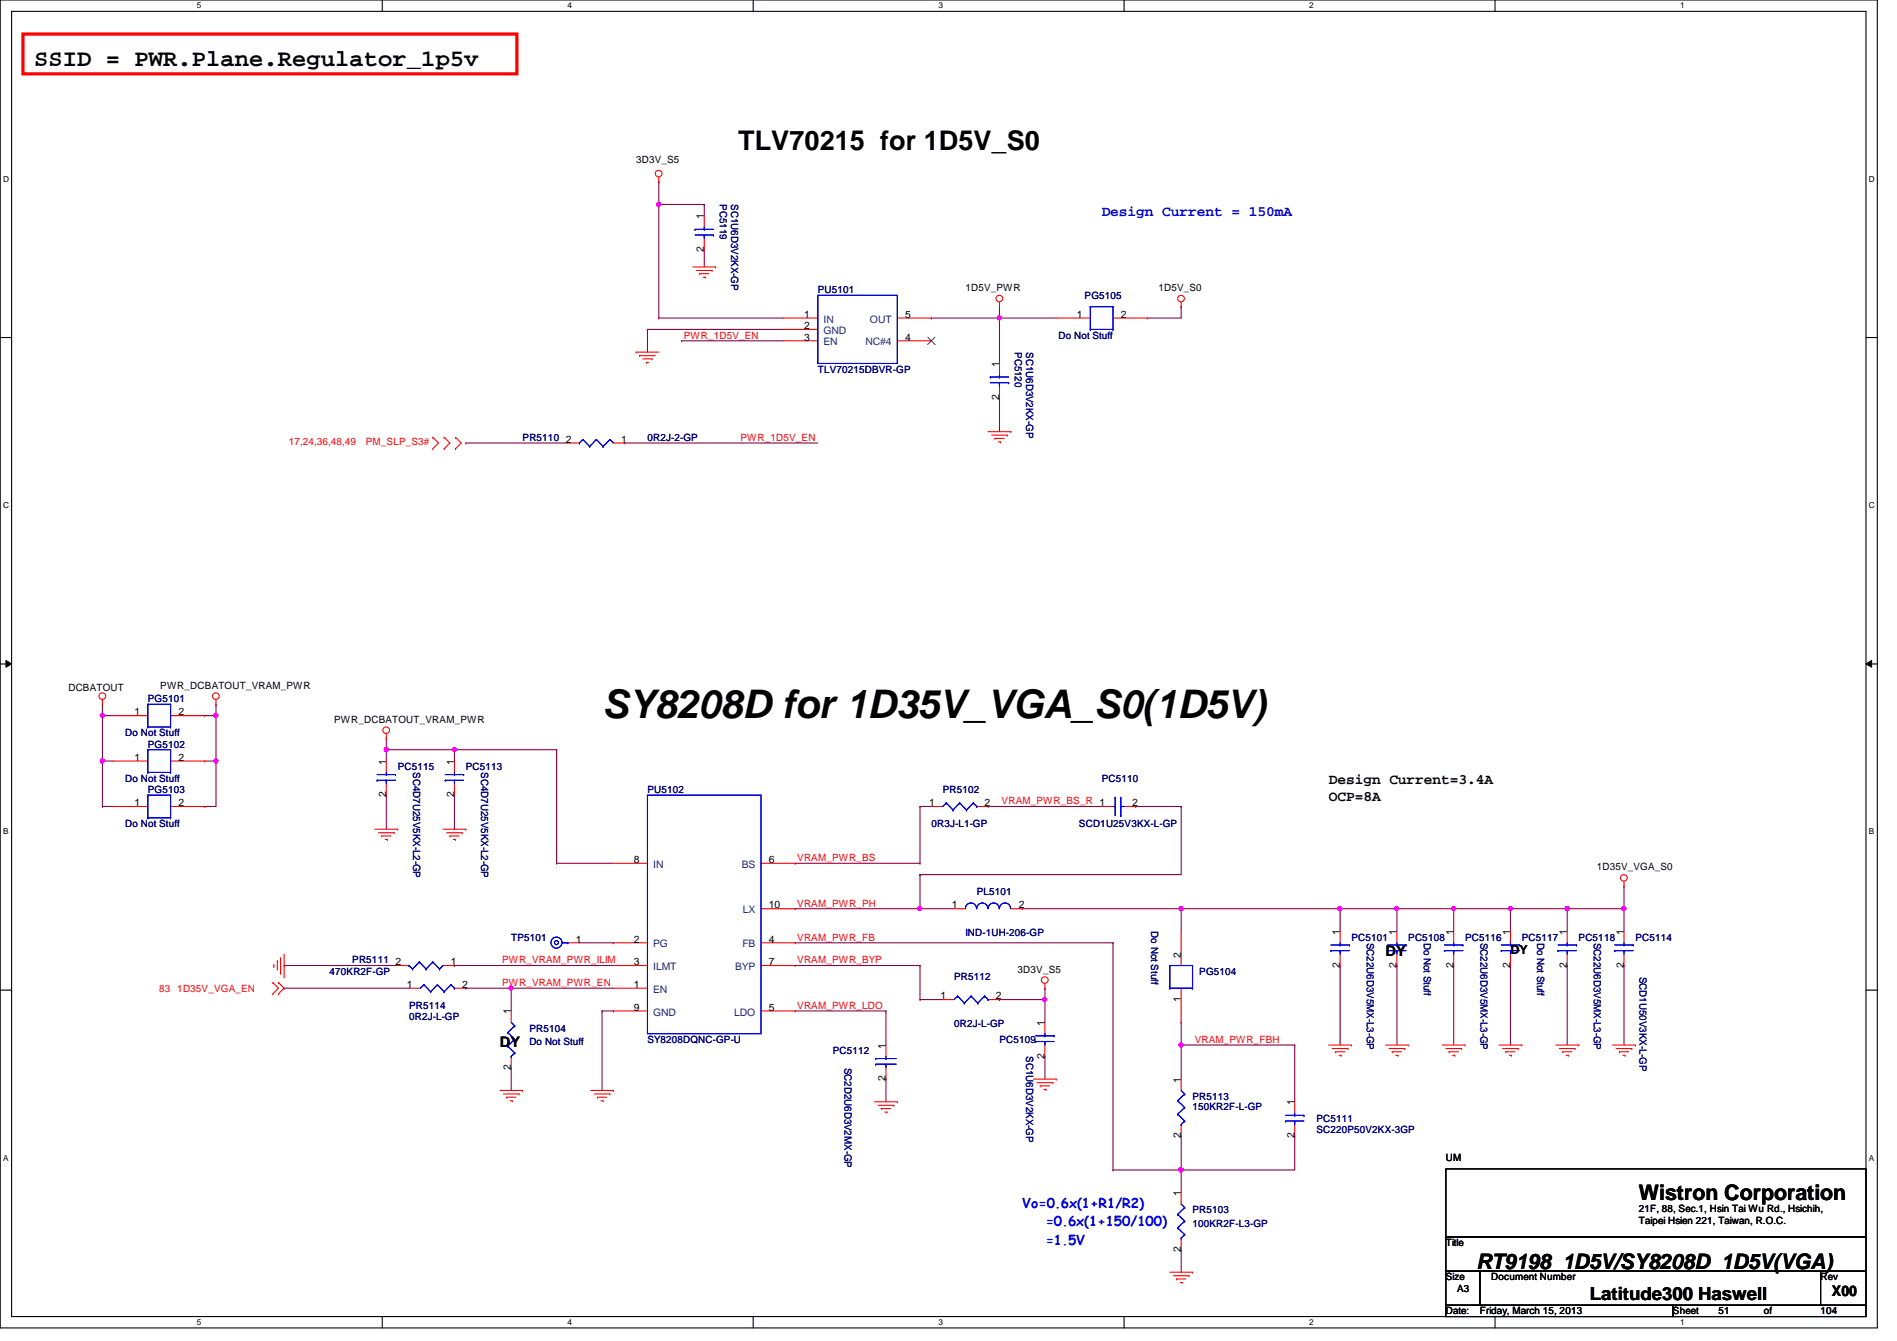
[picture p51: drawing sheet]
<svg xmlns="http://www.w3.org/2000/svg" width="297mm" height="210mm" viewBox="0 0 297 210" stroke-linecap="round" stroke-linejoin="round" font-family="sans-serif">
<defs><g id="words">
<text font-size="6.2" x="94.3" y="112.4">SY8208D for 1D35V_VGA_S0(1D5V)</text>
<text font-size="4.2" x="115.6" y="23.5">TLV70215 for 1D5V_S0</text>
<text font-size="3.7" x="5.4" y="10.3">SSID = PWR.Plane.Regulator_1p5v</text>
<g font-size="3.3">
<text x="256.6" y="187.9">Wistron Corporation</text>
<text x="231.2" y="198.6">RT9198_1D5V/SY8208D_1D5V(VGA)</text>
</g>
<text font-size="2.8" x="249" y="203.5">Latitude300 Haswell</text>
<text font-size="2.3" fill="#00f" x="172.5" y="33.9">Design Current = 150mA</text>
<g font-size="2.3">
<text x="208.1" y="122.8">Design Current=3.4A</text>
<text x="208.1" y="125.3">OCP=8A</text>
<text x="217" y="149.7">DY</text>
<text x="78.3" y="163.9">DY</text>
<text x="286.8" y="202.9">X00</text>
</g>
<g font-size="2.1" fill="#00f">
<text x="160.1" y="189">Vo=0.6x(1+R1/R2)</text>
<text x="163.7" y="191.9">=0.6x(1+150/100)</text>
<text x="163.7" y="194.9">=1.5V</text>
</g>
<text font-size="1.9" x="236.5" y="149.4">DY</text>
<g font-size="1.6">
<text x="99.6" y="25.4">3D3V_S5</text>
<text x="110.2" y="34.3" transform="rotate(-90 110.2 34.3)">1</text>
<text x="110.2" y="39.5" transform="rotate(-90 110.2 39.5)">2</text>
<text x="151.2" y="45.6">1D5V_PWR</text>
<text x="181.4" y="45.6">1D5V_S0</text>
<text x="125.9" y="49.7">1</text>
<text x="125.9" y="51.5">2</text>
<text x="125.9" y="53.3">3</text>
<text x="141.7" y="53.3">4</text>
<text x="141.7" y="49.7">5</text>
<text x="168.6" y="49.7">1</text>
<text x="175.5" y="49.7">2</text>
<text x="156.5" y="57.4" transform="rotate(-90 156.5 57.4)">1</text>
<text x="156.5" y="62.6" transform="rotate(-90 156.5 62.6)">2</text>
<text x="88.6" y="69.3">2</text>
<text x="97.3" y="69.3">1</text>
<text x="25.1" y="107.8">PWR_DCBATOUT_VRAM_PWR</text>
<text x="10.7" y="108.1">DCBATOUT</text>
<text x="21" y="112">1</text>
<text x="27.9" y="112">2</text>
<text x="52.3" y="113.1">PWR_DCBATOUT_VRAM_PWR</text>
<text x="21" y="119.1">1</text>
<text x="27.9" y="119.1">2</text>
<text x="60.4" y="119.7" transform="rotate(-90 60.4 119.7)">1</text>
<text x="71.1" y="119.7" transform="rotate(-90 71.1 119.7)">1</text>
<text x="60.4" y="124.8" transform="rotate(-90 60.4 124.8)">2</text>
<text x="71.1" y="124.8" transform="rotate(-90 71.1 124.8)">2</text>
<text x="21" y="126.2">1</text>
<text x="27.9" y="126.2">2</text>
<text x="145.5" y="126.2">1</text>
<text x="154.2" y="126.2">2</text>
<text x="177.3" y="126.2">2</text>
<text x="99.3" y="135.1">8</text>
<text x="120.4" y="135.1">6</text>
<text x="250" y="136.2">1D35V_VGA_S0</text>
<text x="120.4" y="142.2">10</text>
<text x="149.1" y="142.2">1</text>
<text x="159.5" y="142.2">2</text>
<text x="90.2" y="147.5">1</text>
<text x="99.3" y="147.5">2</text>
<text x="120.4" y="147.5">4</text>
<text x="184.9" y="149.9" transform="rotate(-90 184.9 149.9)">2</text>
<text x="209.8" y="146.3" transform="rotate(-90 209.8 146.3)">1</text>
<text x="218.7" y="146.3" transform="rotate(-90 218.7 146.3)">1</text>
<text x="227.6" y="146.3" transform="rotate(-90 227.6 146.3)">1</text>
<text x="236.5" y="146.3" transform="rotate(-90 236.5 146.3)">1</text>
<text x="245.4" y="146.3" transform="rotate(-90 245.4 146.3)">1</text>
<text x="254.3" y="146.3" transform="rotate(-90 254.3 146.3)">1</text>
<text x="61.9" y="151.1">2</text>
<text x="63.7" y="154.6">1</text>
<text x="70.6" y="151.1">1</text>
<text x="72.4" y="154.6">2</text>
<text x="99.3" y="154.6">1</text>
<text x="99.3" y="151.1">3</text>
<text x="120.4" y="151.1">7</text>
<text x="159.3" y="152.2">3D3V_S5</text>
<text x="209.8" y="151.5" transform="rotate(-90 209.8 151.5)">2</text>
<text x="218.7" y="151.5" transform="rotate(-90 218.7 151.5)">2</text>
<text x="227.6" y="151.5" transform="rotate(-90 227.6 151.5)">2</text>
<text x="236.5" y="151.5" transform="rotate(-90 236.5 151.5)">2</text>
<text x="245.4" y="151.5" transform="rotate(-90 245.4 151.5)">2</text>
<text x="254.3" y="151.5" transform="rotate(-90 254.3 151.5)">2</text>
<text x="80" y="158.8" transform="rotate(-90 80 158.8)">1</text>
<text x="99.3" y="158.2">9</text>
<text x="120.4" y="158.2">5</text>
<text x="147.3" y="156.4">1</text>
<text x="156" y="156.4">2</text>
<text x="163.6" y="160.6" transform="rotate(-90 163.6 160.6)">1</text>
<text x="184.9" y="156.8" transform="rotate(-90 184.9 156.8)">1</text>
<text x="80" y="167.5" transform="rotate(-90 80 167.5)">2</text>
<text x="138.7" y="164.1" transform="rotate(-90 138.7 164.1)">1</text>
<text x="163.6" y="165.7" transform="rotate(-90 163.6 165.7)">2</text>
<text x="138.7" y="169.2" transform="rotate(-90 138.7 169.2)">2</text>
<text x="184.9" y="169.5" transform="rotate(-90 184.9 169.5)">1</text>
<text x="202.7" y="173" transform="rotate(-90 202.7 173)">1</text>
<text x="184.9" y="178.1" transform="rotate(-90 184.9 178.1)">2</text>
<text x="202.7" y="178.1" transform="rotate(-90 202.7 178.1)">2</text>
<text x="226.4" y="181.7">UM</text>
<text x="184.9" y="187.2" transform="rotate(-90 184.9 187.2)">1</text>
<text x="256.6" y="189.7">21F, 88, Sec.1, Hsin Tai Wu Rd., Hsichih,</text>
<text x="256.6" y="191.6">Taipei Hsien 221, Taiwan, R.O.C.</text>
<text x="184.9" y="195.9" transform="rotate(-90 184.9 195.9)">2</text>
<text x="226.4" y="195.1">Title</text>
<text x="226.4" y="200.4">Size</text>
<text x="228.2" y="202.2">A3</text>
<text x="233.5" y="200.4">Document Number</text>
<text x="285.1" y="200.4">Rev</text>
<text x="226.4" y="205.7">Date:</text>
<text x="231.7" y="205.7">Friday, March 15, 2013</text>
<text x="262" y="205.7">Sheet</text>
<text x="269.1" y="205.7">51</text>
<text x="276.2" y="205.7">of</text>
<text x="285.1" y="205.7">104</text>
</g>
<g font-size="1.6" fill="#000080">
<text x="112.7" y="32" transform="rotate(90 112.7 32)">PC5119</text>
<text x="114.5" y="32" transform="rotate(90 114.5 32)">SC1U6D3V2KX-GP</text>
<text x="128.1" y="45.9">PU5101</text>
<text x="169.8" y="46.8">PG5105</text>
<text x="165.7" y="53">Do Not Stuff</text>
<text x="128.1" y="58.3">TLV70215DBVR-GP</text>
<text x="158.9" y="55.1" transform="rotate(90 158.9 55.1)">PC5120</text>
<text x="160.7" y="55.1" transform="rotate(90 160.7 55.1)">SC1U6D3V2KX-GP</text>
<text x="81.8" y="69">PR5110</text>
<text x="101.4" y="69">0R2J-2-GP</text>
<text x="23.2" y="109.9">PG5101</text>
<text x="19.6" y="115.2">Do Not Stuff</text>
<text x="23.2" y="117">PG5102</text>
<text x="19.6" y="122.3">Do Not Stuff</text>
<text x="23.2" y="124.1">PG5103</text>
<text x="62.3" y="120.6">PC5115</text>
<text x="64.7" y="120.9" transform="rotate(90 64.7 120.9)">SC4D7U25V5KX-L2-GP</text>
<text x="72.9" y="120.6">PC5113</text>
<text x="75.4" y="120.9" transform="rotate(90 75.4 120.9)">SC4D7U25V5KX-L2-GP</text>
<text x="101.4" y="124.1">PU5102</text>
<text x="147.6" y="124.1">PR5102</text>
<text x="172.5" y="122.3">PC5110</text>
<text x="19.6" y="129.5">Do Not Stuff</text>
<text x="145.8" y="129.5">0R3J-L1-GP</text>
<text x="168.9" y="129.5">SCD1U25V3KX-L-GP</text>
<text x="152.9" y="140.1">PL5101</text>
<text x="80" y="147.2">TP5101</text>
<text x="151.2" y="146.5">IND-1UH-206-GP</text>
<text x="180.3" y="145.8" transform="rotate(90 180.3 145.8)">Do Not Stuff</text>
<text x="211.6" y="147.2">PC5101</text>
<text x="214" y="147.6" transform="rotate(90 214 147.6)">SC22U6D3V5MX-L3-GP</text>
<text x="220.5" y="147.2">PC5108</text>
<text x="222.9" y="147.6" transform="rotate(90 222.9 147.6)">Do Not Stuff</text>
<text x="229.4" y="147.2">PC5116</text>
<text x="231.8" y="147.6" transform="rotate(90 231.8 147.6)">SC22U6D3V5MX-L3-GP</text>
<text x="238.3" y="147.2">PC5117</text>
<text x="240.7" y="147.6" transform="rotate(90 240.7 147.6)">Do Not Stuff</text>
<text x="247.2" y="147.2">PC5118</text>
<text x="249.6" y="147.6" transform="rotate(90 249.6 147.6)">SC22U6D3V5MX-L3-GP</text>
<text x="256.1" y="147.2">PC5114</text>
<text x="51.6" y="152.6">470KR2F-GP</text>
<text x="55.2" y="150.8">PR5111</text>
<text x="149.4" y="153.5">PR5112</text>
<text x="187.8" y="152.6">PG5104</text>
<text x="256.7" y="152.9" transform="rotate(90 256.7 152.9)">SCD1U50V3KX-L-GP</text>
<text x="64" y="157.9">PR5114</text>
<text x="64" y="159.7">0R2J-L-GP</text>
<text x="82.9" y="161.5">PR5104</text>
<text x="149.4" y="160.7">0R2J-L-GP</text>
<text x="82.9" y="163.6">Do Not Stuff</text>
<text x="101.4" y="163.2">SY8208DQNC-GP-U</text>
<text x="130.4" y="165">PC5112</text>
<text x="132.2" y="167.1" transform="rotate(90 132.2 167.1)">SC2D2U6D3V2MX-GP</text>
<text x="156.5" y="163.2">PC5109</text>
<text x="160.7" y="165.4" transform="rotate(90 160.7 165.4)">SC1U6D3V2KX-GP</text>
<text x="186.7" y="172.1">PR5113</text>
<text x="186.7" y="173.7">150KR2F-L-GP</text>
<text x="206.1" y="175.7">PC5111</text>
<text x="206.1" y="177.3">SC220P50V2KX-3GP</text>
<text x="186.7" y="189.9">PR5103</text>
<text x="186.7" y="192">100KR2F-L3-GP</text>
</g>
<g font-size="1.6" fill="#f00">
<text x="107.1" y="53">PWR_1D5V_EN</text>
<text x="45.2" y="69.7">17,24,36,48,49</text>
<text x="57.3" y="69.7">PM_SLP_S3#</text>
<text x="115.9" y="69">PWR_1D5V_EN</text>
<text x="156.8" y="125.9">VRAM_PWR_BS_R 1</text>
<text x="124.8" y="134.8">VRAM_PWR_BS</text>
<text x="124.8" y="141.9">VRAM_PWR_PH</text>
<text x="124.8" y="147.2">VRAM_PWR_FB</text>
<text x="24.9" y="155.2">83</text>
<text x="27.8" y="155.2">1D35V_VGA_EN</text>
<text x="78.6" y="150.8">PWR_VRAM_PWR_ILIM</text>
<text x="78.6" y="154.3">PWR_VRAM_PWR_EN</text>
<text x="124.8" y="150.8">VRAM_PWR_BYP</text>
<text x="124.8" y="157.9">VRAM_PWR_LDO</text>
<text x="187.1" y="163.2">VRAM_PWR_FBH</text>
</g>
<g font-size="1.6" fill="#004080">
<text x="128.9" y="50.5">IN</text>
<text x="128.9" y="52.3">GND</text>
<text x="136.2" y="50.5">OUT</text>
<text x="128.9" y="54.1">EN</text>
<text x="135.5" y="54.1">NC#4</text>
<text x="102.3" y="135.8">IN</text>
<text x="116.2" y="135.8">BS</text>
<text x="116.3" y="143">LX</text>
<text x="102.3" y="148.3">PG</text>
<text x="116.2" y="148.3">FB</text>
<text x="102.3" y="155.4">EN</text>
<text x="102.3" y="151.8">ILMT</text>
<text x="115.1" y="151.8">BYP</text>
<text x="102.3" y="159">GND</text>
<text x="115" y="159">LDO</text>
</g>
<g font-size="1.3">
<text x="30.8" y="1.3">5</text>
<text x="88.9" y="1.3">4</text>
<text x="146.9" y="1.3">3</text>
<text x="205" y="1.3">2</text>
<text x="263.1" y="1.3">1</text>
<text x=".5" y="28.4">D</text>
<text x="292.6" y="28.4">D</text>
<text x=".5" y="79.5">C</text>
<text x="292.6" y="79.5">C</text>
<text x=".5" y="130.6">B</text>
<text x="292.6" y="130.6">B</text>
<text x=".5" y="181.7">A</text>
<text x="292.6" y="181.7">A</text>
<text x="30.8" y="207.4">5</text>
<text x="88.9" y="207.4">4</text>
<text x="146.9" y="207.4">3</text>
<text x="205" y="207.4">2</text>
<text x="263.1" y="207.4">1</text>
</g>
</g></defs>
<path d="M0 0h294v207.9h-294zM1.8 1.8h290.4v204.3h-290.4z" fill="none" stroke="#000" stroke-width=".17"/>
<g fill="#fff">
<path d="M30.8 .2h.7v1.4h-.7z"/>
<path d="M30.8 206.2h.7v1.4h-.7z"/>
</g>
<path d="M59.9 0v1.8M59.9 206.1v1.8" fill="none" stroke="#000" stroke-width=".17"/>
<g fill="#fff">
<path d="M88.9 .2h.6v1.4h-.6z"/>
<path d="M88.9 206.2h.6v1.4h-.6z"/>
</g>
<path d="M117.9 0v1.8M117.9 206.1v1.8" fill="none" stroke="#000" stroke-width=".17"/>
<g fill="#fff">
<path d="M146.9 .2h.7v1.4h-.7z"/>
<path d="M146.9 206.2h.7v1.4h-.7z"/>
</g>
<path d="M176 0v1.8M176 206.1v1.8" fill="none" stroke="#000" stroke-width=".17"/>
<g fill="#fff">
<path d="M205 .2h.7v1.4h-.7z"/>
<path d="M205 206.2h.7v1.4h-.7z"/>
</g>
<path d="M234.1 0v1.8M234.1 206.1v1.8" fill="none" stroke="#000" stroke-width=".17"/>
<g fill="#fff">
<path d="M263.1 .2h.7v1.4h-.7z"/>
<path d="M263.1 206.2h.7v1.4h-.7z"/>
<path d="M.5 27.3h.9v1.4h-.9z"/>
<path d="M292.6 27.3h.9v1.4h-.9z"/>
<path d="M.5 78.4h.9v1.4h-.9z"/>
<path d="M292.6 78.4h.9v1.4h-.9z"/>
</g>
<path d="M0 52.8h1.8M292.2 52.8h1.8" fill="none" stroke="#000" stroke-width=".17"/>
<g fill="#fff">
<path d="M.5 129.5h.8v1.4h-.8z"/>
<path d="M292.6 129.5h.9v1.4h-.9z"/>
</g>
<path d="M0 103.9h1.8M292.2 103.9h1.8" fill="none" stroke="#000" stroke-width=".17"/>
<path d="M.9 103.4l.9 .5-.9 .5zM292.2 103.9l.9-.5v1z" fill="#000"/>
<path d="M.9 103.4l.9 .5-.9 .5zM292.2 103.9l.9-.5v1z" fill="none" stroke="#000" stroke-width=".16"/>
<g fill="#fff">
<path d="M.5 180.5h.8v1.4h-.8z"/>
<path d="M292.6 180.5h.9v1.4h-.9z"/>
</g>
<path d="M0 155h1.8M292.2 155h1.8" fill="none" stroke="#000" stroke-width=".17"/>
<path d="M144.1 135.1h.1M144.1 126.2h.1M144.1 126.2v8.9M144.1 126.2h1.7M185 126.2h.1M185 126.2v10.7M185 142.2h.1M185 142.2h24.8M209.8 151.1h.1M209.8 142.2h.1M209.8 142.2v3.6M209.8 151.1v12.5" fill="none" stroke="#800040" stroke-width=".17"/>
<circle cx="184.9" cy="142.2" r=".32" fill="#f0f"/>
<circle cx="184.9" cy="142.2" r=".32" fill="none" stroke="#f0f" stroke-width=".17"/>
<path d="M177.8 126.2h.1M177.8 126.2h7.2M44.5 154.7h.1M44.5 154.7h19.5M209.8 142.2h.1M209.8 142.2h8.9M218.7 151.1h.1M218.7 151.1v12.5M227.6 151.1h.1M227.6 151.1v12.5" fill="none" stroke="#800040" stroke-width=".17"/>
<circle cx="209.8" cy="142.2" r=".32" fill="#f0f"/>
<circle cx="209.8" cy="142.2" r=".32" fill="none" stroke="#f0f" stroke-width=".17"/>
<path d="M218.7 142.2h.1M218.7 142.2v3.6M218.7 142.2h8.9M227.6 142.2h.1M227.6 142.2v3.6M236.5 151.1h.1M236.5 151.1v12.5M245.4 151.1h.1M245.4 151.1v12.5" fill="none" stroke="#800040" stroke-width=".17"/>
<circle cx="218.7" cy="142.2" r=".32" fill="#f0f"/>
<circle cx="218.7" cy="142.2" r=".32" fill="none" stroke="#f0f" stroke-width=".17"/>
<path d="M80 154.7h.1M80 154.7h16.1" fill="none" stroke="#800040" stroke-width=".17"/>
<circle cx="80" cy="154.7" r=".32" fill="#f0f"/>
<circle cx="80" cy="154.7" r=".32" fill="none" stroke="#f0f" stroke-width=".17"/>
<path d="M80 154.7h.1M80 154.7v3.5M163.6 154.7h.1M163.6 154.7v1.8M185 183.1h.1M185 183.1h17.7" fill="none" stroke="#800040" stroke-width=".17"/>
<circle cx="184.9" cy="183.1" r=".32" fill="#f0f"/>
<circle cx="184.9" cy="183.1" r=".32" fill="none" stroke="#f0f" stroke-width=".17"/>
<path d="M227.6 142.2h.1M227.6 142.2h8.9M236.5 142.2h.1M236.5 142.2v3.6M202.7 177.8h.1M202.7 177.8v5.3" fill="none" stroke="#800040" stroke-width=".17"/>
<circle cx="227.6" cy="142.2" r=".32" fill="#f0f"/>
<circle cx="227.6" cy="142.2" r=".32" fill="none" stroke="#f0f" stroke-width=".17"/>
<path d="M185 163.6h.1M185 163.6h17.7M202.7 163.6h.1M202.7 163.6v8.9" fill="none" stroke="#800040" stroke-width=".17"/>
<circle cx="184.9" cy="163.5" r=".32" fill="#f0f"/>
<circle cx="184.9" cy="163.5" r=".32" fill="none" stroke="#f0f" stroke-width=".17"/>
<path d="M236.5 142.2h.1M236.5 142.2h8.9M245.4 142.2h.1M245.4 142.2v3.6M80 167.1h.1M80 167.1v3.6M138.7 168.9h.1M138.7 168.9v3.6M185 160h.1M185 160v3.6" fill="none" stroke="#800040" stroke-width=".17"/>
<circle cx="236.5" cy="142.2" r=".32" fill="#f0f"/>
<circle cx="236.5" cy="142.2" r=".32" fill="none" stroke="#f0f" stroke-width=".17"/>
<path d="M163.6 156.5h.1M163.6 156.5v3.5M163.6 165.4h.1M163.6 165.4v3.5" fill="none" stroke="#800040" stroke-width=".17"/>
<circle cx="163.6" cy="156.4" r=".32" fill="#f0f"/>
<circle cx="163.6" cy="156.4" r=".32" fill="none" stroke="#f0f" stroke-width=".17"/>
<path d="M60.5 117.3h.1M60.5 117.3h10.7M71.2 124.5h.1M71.2 124.5v5.3" fill="none" stroke="#800040" stroke-width=".17"/>
<circle cx="60.5" cy="117.3" r=".32" fill="#f0f"/>
<circle cx="60.5" cy="117.3" r=".32" fill="none" stroke="#f0f" stroke-width=".17"/>
<path d="M60.5 117.3h.1M60.5 117.3v1.8M71.2 117.3h.1M71.2 117.3v1.8M71.2 117.3h16" fill="none" stroke="#800040" stroke-width=".17"/>
<circle cx="71.1" cy="117.3" r=".32" fill="#f0f"/>
<circle cx="71.1" cy="117.3" r=".32" fill="none" stroke="#f0f" stroke-width=".17"/>
<path d="M124.5 135.1h.1M124.5 135.1h19.6M154.7 126.2h.1M154.7 126.2h17.8M254.3 151.1h.1M254.3 142.2h.1M254.3 142.2v3.6M254.3 151.1v12.5" fill="none" stroke="#800040" stroke-width=".17"/>
<circle cx="254.3" cy="142.2" r=".32" fill="#f0f"/>
<circle cx="254.3" cy="142.2" r=".32" fill="none" stroke="#f0f" stroke-width=".17"/>
<path d="M245.4 142.2h.1M245.4 142.2h8.9" fill="none" stroke="#800040" stroke-width=".17"/>
<circle cx="245.4" cy="142.2" r=".32" fill="#f0f"/>
<circle cx="245.4" cy="142.2" r=".32" fill="none" stroke="#f0f" stroke-width=".17"/>
<g fill="none" stroke="#800040" stroke-width=".17">
<path d="M144.1 136.9h.1M144.1 136.9h40.9M254.3 138.7h.1M254.3 138.7v3.5M44.5 151.1h.1M44.5 151.1h17.8M71.2 151.1h.1M71.2 151.1h24.9M124.5 158.2h.1M124.5 158.2h14.2M138.7 158.2h.1M138.7 158.2v5.4"/>
<path d="M144.1 142.2h.1M144.1 142.2h5.3M156.5 156.5h.1M156.5 156.5h7.1"/>
</g>
<circle cx="144" cy="142.2" r=".32" fill="#f0f"/>
<circle cx="144" cy="142.2" r=".32" fill="none" stroke="#f0f" stroke-width=".17"/>
<path d="M185 163.6h.1M185 163.6v5.3M185 195.6h.1M185 183.1h.1M185 183.1v3.6M185 195.6v3.5" fill="none" stroke="#800040" stroke-width=".17"/>
<circle cx="184.9" cy="183.1" r=".32" fill="#f0f"/>
<circle cx="184.9" cy="183.1" r=".32" fill="none" stroke="#f0f" stroke-width=".17"/>
<path d="M16 112h.1M16 112v7.1M32 119.1h.1M32 119.1h1.8" fill="none" stroke="#800040" stroke-width=".17"/>
<circle cx="16" cy="112" r=".32" fill="#f0f"/>
<circle cx="16" cy="112" r=".32" fill="none" stroke="#f0f" stroke-width=".17"/>
<path d="M16 112h.1M16 112h1.8M33.8 112h.1M33.8 112v7.1" fill="none" stroke="#800040" stroke-width=".17"/>
<circle cx="33.8" cy="112" r=".32" fill="#f0f"/>
<circle cx="33.8" cy="112" r=".32" fill="none" stroke="#f0f" stroke-width=".17"/>
<g fill="none" stroke="#800040" stroke-width=".17">
<path d="M16 119.1h.1M16 110.2h.1M16 119.1h1.8M16 110.2v1.8M32 112h.1M33.8 110.2h.1M33.8 119.1h.1M33.8 110.2v1.8h-1.8M33.8 119.1v7.1h-1.8M60.5 115.6h.1M60.5 115.6v1.7M32 126.2h.1"/>
<path d="M60.5 124.5h.1M60.5 124.5v5.3M94.3 158.2h.1M94.3 158.2v12.5M124.5 147.6h.1M124.5 151.1h.1M124.5 147.6h49.8M124.5 151.1h19.6M144.1 151.1h.1M144.1 156.5h.1M144.1 151.1v5.4M144.1 156.5h3.5"/>
<path d="M160.1 142.2h.1M160.1 142.2h24.9M174.3 147.6h.1M174.3 147.6v35.5M185 142.2h.1M185 142.2v3.6M185 177.8h.1M185 177.8v5.3"/>
</g>
<circle cx="33.8" cy="119.1" r=".32" fill="#f0f"/>
<circle cx="33.8" cy="119.1" r=".32" fill="none" stroke="#f0f" stroke-width=".17"/>
<g fill="none" stroke="#800040" stroke-width=".17">
<path d="M16 119.1h.1M16 119.1v7.1M87.2 117.3h.1M87.2 117.3v17.8M16 126.2h.1M16 126.2h1.8M87.2 135.1h.1M87.2 135.1h8.9M144.1 136.9h.1M144.1 136.9v5.3h-19.6M72.9 154.7h.1M72.9 154.7h7.1"/>
<path d="M94.3 158.2h1.8M96.1 158.2h.1M124.5 142.2h.1M174.3 183.1h.1M174.3 183.1h10.7"/>
</g>
<circle cx="16" cy="119.1" r=".32" fill="#f0f"/>
<circle cx="16" cy="119.1" r=".32" fill="none" stroke="#f0f" stroke-width=".17"/>
<path d="M103.2 28.4h.1M103.2 32h.1M103.2 28.4v21.4M103.2 32h7.1M110.3 39.1h.1M110.3 39.1v2.7" fill="none" stroke="#800040" stroke-width=".17"/>
<circle cx="103.1" cy="32" r=".32" fill="#f0f"/>
<circle cx="103.1" cy="32" r=".32" fill="none" stroke="#f0f" stroke-width=".17"/>
<path d="M103.2 49.8h.1M103.2 49.8h19.5M145.8 49.8h.1M145.8 49.8h19.6M156.5 48h.1M156.5 49.8h.1M156.5 48v8.9M72.9 69.3h.1M72.9 69.3h16M97.8 69.3h.1M97.8 69.3h30.3" fill="none" stroke="#800040" stroke-width=".17"/>
<circle cx="156.5" cy="49.8" r=".32" fill="#f0f"/>
<circle cx="156.5" cy="49.8" r=".32" fill="none" stroke="#f0f" stroke-width=".17"/>
<g fill="none" stroke="#800040" stroke-width=".17">
<path d="M110.3 32h.1M110.3 32v1.8M101.4 51.6h.1M101.4 51.6h21.3M101.4 51.6v3.5M106.7 53.3h.1M106.7 53.3h16M179.6 49.8h.1M185 48h.1M185 48v1.8h-5.4M156.5 62.2h.1M156.5 62.2v5.4"/>
<path d="M90.7 147.6h5.4M96.1 147.6h.1"/>
</g>
<g fill="none" stroke="#f00" stroke-width=".17">
<path d="M103.2 28.4h.1M103.2 27.7v.7M110.3 33.8v1.8M110.3 37.3v1.8M99.6 55.1h.1M99.6 55.1h3.6M100.2 55.7h.1M100.2 55.7h2.4M100.7 56.2h1.4M101.2 56.7h.1M101.2 56.7h.4M102.1 56.2h.1"/>
<path d="M108.5 41.8h3.6M109 42.3h2.5M109.6 42.8h.1M109.6 42.8h1.4M110.1 43.4h.3M110.4 43.4h.1M111.5 42.3h.1M112.1 41.8h.1M122.7 49.8h5.4M122.7 51.6h5.4M122.7 53.3h5.4M140.5 49.8h5.3"/>
<path d="M140.5 53.3h5.3M156.5 48h.1M156.5 47.3v.7M156.5 56.9v1.8M165.4 49.8h5.3M174.3 49.8h5.3M185 48h.1M185 47.3v.7M67.8 70.2h.1M67.8 68.5h.1M67.8 68.5l.9 .8-.9 .9M69.6 68.5h.1"/>
<path d="M69.6 70.2h.1M69.6 68.5l.8 .8-.8 .9M71.3 70.2h.1M71.3 68.5h.1M71.3 68.5l.9 .8-.9 .9M88.9 69.3h1.8M96.1 69.3h1.7M154.7 67.6h3.6M155.3 68.1h2.4M155.8 68.6h.1M155.8 68.6h1.4M156.3 69.2h.4"/>
<path d="M156.5 60.5v1.7M156.7 69.2h.1M157.7 68.1h.1M158.3 67.6h.1M16 110.2h.1M16 109.5v.7M17.8 112h5.4M17.8 119.1h5.4M26.7 112h5.3M26.7 119.1h5.3M33.8 110.2h.1M33.8 109.5v.7"/>
<path d="M60.5 115.6h.1M60.5 114.9v.7M60.5 119.1v1.8M71.2 119.1v1.8M17.8 126.2h5.4M26.7 126.2h5.3M58.7 129.8h3.6M59.3 130.3h2.4M59.8 130.9h.1M59.8 130.9h1.4M60.3 131.4h.4M60.5 122.7v1.8"/>
<path d="M60.7 131.4h.1M61.7 130.3h.1M62.3 129.8h.1M69.4 129.8h3.5M69.9 130.3h2.5M70.4 130.9h.1M70.4 130.9h1.5M71 131.4h.3M71.2 122.7v1.8M71.3 131.4h.1M72.4 130.3h.1M72.9 129.8h.1"/>
<path d="M96.1 135.1h5.3M119.2 135.1h5.3M145.8 126.2h1.8M152.9 126.2h1.8M172.5 126.2h1.8M176.1 126.2h1.7M254.3 138.7h.1M254.3 138v.7M42.7 155.6h.1M42.7 153.8h.1M42.7 153.8l.9 .9-.9 .9M42.9 151.3h.1"/>
<path d="M42.9 151v.3M43.4 150.4h.1M43.4 150.4v1.4M43.6 153.8h.1M43.6 155.6h.1M43.6 153.8l.9 .9-.9 .9M43.9 152.4h.1M43.9 149.9v2.5M44.5 152.9h.1M44.5 149.4v3.5M62.3 151.1h1.7M64 154.7h1.8"/>
<path d="M69.4 151.1h1.8M71.2 154.7h1.7M80 158.2v1.8M88.9 147.6h1.8M96.1 151.1h5.3M96.1 154.7h5.3M96.1 147.6h5.3M96.1 158.2h5.3M119.2 151.1h5.3M119.2 147.6h5.3M119.2 142.2h5.3M119.2 158.2h5.3"/>
<path d="M147.6 156.5h1.8M149.4 142.2h1.8M154.7 156.5h1.8M158.3 142.2h1.8M163.6 154.7h.1M163.6 154v.7M185 145.8v5.3M185 154.7v5.3M209.8 145.8v1.8M209.8 149.4v1.7M218.7 145.8v1.8M218.7 149.4v1.7"/>
<path d="M227.6 145.8v1.8M227.6 149.4v1.7M236.5 145.8v1.8M236.5 149.4v1.7M245.4 145.8v1.8M245.4 149.4v1.7M254.3 145.8v1.8M254.3 149.4v1.7M78.3 170.7h3.5M78.8 171.2h2.5M79.3 171.7h.1M79.3 171.7h1.5"/>
<path d="M79.9 172.3h.3M80 165.4v1.7M80.2 172.3h.1M81.3 171.2h.1M81.8 170.7h.1M92.5 170.7h3.6M93 171.2h2.5M93.6 171.7h.1M93.6 171.7h1.4M94.1 172.3h.3M94.4 172.3h.1M95.5 171.2h.1"/>
<path d="M96.1 170.7h.1M136.9 172.5h3.6M137.5 173h2.5M138 173.5h.1M138 173.5h1.4M138.6 174.1h.3M138.7 163.6v1.8M138.7 167.1v1.8M138.9 174.1h.1M140 173h.1M140.5 172.5h.1M161.8 168.9h3.6"/>
<path d="M162.4 169.5h2.4M162.9 170h.1M162.9 170h1.4M163.4 170.5h.4M163.6 160v1.8M163.6 163.6v1.8M163.8 170.5h.1M164.8 169.5h.1M165.4 168.9h.1M185 168.9v1.8M185 176v1.8M202.7 172.5v1.7"/>
<path d="M202.7 176v1.8M208.1 163.6h3.5M208.6 164.1h2.5M209.1 164.6h.1M209.1 164.6h1.5M209.7 165.2h.3M210 165.2h.1M211.1 164.1h.1M211.6 163.6h.1M217 163.6h3.5M217.5 164.1h2.5M218 164.6h.1"/>
<path d="M218 164.6h1.5M218.6 165.2h.3M218.9 165.2h.1M220 164.1h.1M220.5 163.6h.1M225.8 163.6h3.6M226.4 164.1h2.5M226.9 164.6h.1M226.9 164.6h1.4M227.5 165.2h.3M227.8 165.2h.1M228.9 164.1h.1"/>
<path d="M229.4 163.6h.1M234.7 163.6h3.6M235.3 164.1h2.4M235.8 164.6h.1M235.8 164.6h1.4M236.3 165.2h.4M236.7 165.2h.1M237.7 164.1h.1M238.3 163.6h.1M243.6 163.6h3.6M244.2 164.1h2.4M244.7 164.6h.1"/>
<path d="M244.7 164.6h1.4M245.2 165.2h.4M245.6 165.2h.1M246.6 164.1h.1M247.2 163.6h.1M252.5 163.6h3.6M253.1 164.1h2.4M253.6 164.6h.1M253.6 164.6h1.4M254.1 165.2h.4M254.5 165.2h.1M255.5 164.1h.1"/>
<path d="M256.1 163.6h.1M183.2 199.1h3.5M183.7 199.7h2.5M185 186.7v1.8M185 193.8v1.8M186.2 199.7h.1M186.7 199.1h.1M184.2 200.2h.1M184.2 200.2h1.5M184.8 200.7h.3M185.1 200.7h.1"/>
<circle cx="103.1" cy="27.2" r=".52"/>
<circle cx="156.5" cy="46.7" r=".52"/>
<circle cx="184.9" cy="46.7" r=".52"/>
<circle cx="16" cy="109" r=".52"/>
<circle cx="33.8" cy="109" r=".52"/>
<circle cx="60.5" cy="114.3" r=".52"/>
<circle cx="254.3" cy="137.4" r=".52"/>
<circle cx="163.6" cy="153.4" r=".52"/>
</g>
<path d="M226.4 183h65.8v10.6h-65.8zM226.4 193.6h65.8v5.4h-65.8zM226.4 199h5.3v5.3h-5.3zM231.7 199h53.4v5.3h-53.4zM285.1 199h7.1v5.3h-7.1zM226.4 204.3h35.6v1.8h-35.6zM262 204.3h30.2v1.8h-30.2z" fill="none" stroke="#000" stroke-width=".17"/>
<path d="M3.6 5.3h77.3v6.3h-77.3z" fill="none" stroke="#f00" stroke-width=".51"/>
<g fill="none" stroke="#00f" stroke-width=".17">
<path d="M108.8 35.9h.1M108.8 35.9h2.9M108.8 36.8h2.9M110.3 35.9h.1M110.3 36.8h.1M110.3 35.6v.3M110.3 36.8v.5M111.7 36.8h.1M128.1 46.2h12.4v10.7h-12.4zM155.1 59h.1M155.1 59h2.8M155.1 59.9h2.8"/>
<path d="M156.5 59h.1M156.5 59.9h.1M156.5 58.7v.3M156.5 59.9v.6M157.9 59.9h.1M170.7 48h.1M170.7 51.6h.1M170.7 48v3.6M170.7 48h3.6M170.7 51.6h3.6M174.3 48h.1M174.3 51.6h.1"/>
<path d="M174.3 48v3.6M90.7 69.3h.1M91.3 68.8h.1M91.3 68.8l1 1.1M91.3 68.8l-.6 .5M92.3 69.9h.1M93.4 68.8h.1M93.4 68.8l1 1.1M93.4 68.8l-1.1 1.1M94.4 69.9h.1M95.5 68.8h.1M95.5 68.8l.6 .5"/>
<path d="M95.5 68.8l-1.1 1.1M23.2 113.8h.1M23.2 110.2h.1M23.2 117.3h.1M23.2 110.2v3.6M23.2 117.3v3.6M23.2 113.8h3.5M23.2 110.2h3.5M23.2 117.3h3.5M26.7 113.8h.1M26.7 110.2h.1M26.7 117.3h.1"/>
<path d="M26.7 110.2v3.6M26.7 117.3v3.6M23.2 128h.1M23.2 124.5h.1M23.2 120.9h.1M23.2 124.5v3.5M23.2 128h3.5M23.2 124.5h3.5M23.2 120.9h3.5M26.7 128h.1M26.7 124.5h.1M26.7 120.9h.1"/>
<path d="M26.7 124.5v3.5M59.1 122.1h.1M59.1 121.2h2.8M59.1 122.1h2.8M60.5 121.2h.1M60.5 122.1h.1M60.5 120.9v.3M60.5 122.1v.6M61.9 121.2h.1M69.7 122.1h.1M69.7 121.2h2.9M69.7 122.1h2.9"/>
<path d="M71.2 121.2h.1M71.2 122.1h.1M71.2 120.9v.3M71.2 122.1v.6M72.6 121.2h.1M101.4 124.5h17.8v37.3h-17.8zM148.2 125.7h.1M148.2 125.7l-.6 .5M148.2 125.7l1 1.1M149.2 126.8h.1M150.3 125.7h.1M150.3 125.7l-1.1 1.1"/>
<path d="M150.3 125.7l1 1.1M151.3 126.8h.1M152.4 125.7h.1M152.4 125.7l-1.1 1.1M152.4 125.7l.5 .5M152.9 126.2h.1M174.3 126.2h.3M174.6 126.2h.1M174.6 124.8h.1M174.6 124.8v2.9M175.5 126.2h.1M175.5 127.7h.1"/>
<path d="M175.5 126.2h.6M175.5 124.8v2.9M64 151.1h.1M64 151.1l.6 .6M64.6 151.7h.1M65.7 150.6h.1M65.7 150.6l1 1.1M65.7 150.6l-1.1 1.1M66.4 154.1h.1M66.4 154.1l-.6 .6M66.4 154.1l1 1.1M66.7 151.7h.1"/>
<path d="M67.4 155.2h.1M67.8 150.6h.1M67.8 150.6l1 1.1M67.8 150.6l-1.1 1.1M68.5 154.1h.1M68.5 154.1l-1.1 1.1M68.5 154.1l1.1 1.1M68.8 151.7h.1M69.4 151.1l-.6 .6M69.6 155.2h.1M70.6 154.1h.1M70.6 154.1l-1 1.1"/>
<path d="M70.6 154.1l.6 .6M71.2 154.7h.1M88 147.6h.9M88.9 147.6h.1M149.9 155.9h.1M149.9 155.9l-.5 .6M149.9 155.9l1.1 1.1M151 157h.1M151.2 142.2a.87 .87 0 0 1 .8-.8 .87 .87 0 0 1 .9 .8M152.1 155.9h.1M152.1 155.9l-1.1 1.1M152.1 155.9l1 1.1"/>
<path d="M152.9 142.2a.87 .87 0 0 1 .9-.8 .87 .87 0 0 1 .9 .8M153.1 157h.1M154.2 155.9h.1M154.2 155.9l-1.1 1.1M154.2 155.9l.5 .6M154.7 142.2a.87 .87 0 0 1 .9-.8 .87 .87 0 0 1 .9 .8M154.7 156.5h.1M156.5 142.2a.87 .87 0 0 1 .9-.8 .87 .87 0 0 1 .8 .8M183.2 154.7h.1M183.2 151.1h.1M183.2 154.7h3.5M183.2 151.1v3.6"/>
<path d="M183.2 151.1h3.5M186.7 151.1h.1M186.7 154.7h.1M186.7 151.1v3.6M208.4 148.8h.1M208.4 147.9h2.9M208.4 148.8h2.9M209.8 147.9h.1M209.8 148.8h.1M209.8 147.6v.3M209.8 148.8v.6M211.3 147.9h.1"/>
<path d="M217.3 148.8h.1M217.3 147.9h2.9M217.3 148.8h2.9M218.7 147.9h.1M218.7 148.8h.1M218.7 147.6v.3M218.7 148.8v.6M220.2 147.9h.1M226.2 148.8h.1M226.2 147.9h2.9M226.2 148.8h2.9M227.6 147.9h.1"/>
<path d="M227.6 148.8h.1M227.6 147.6v.3M227.6 148.8v.6M229.1 147.9h.1M235.1 148.8h.1M235.1 147.9h2.9M235.1 148.8h2.9M236.5 147.9h.1M236.5 148.8h.1M236.5 147.6v.3M236.5 148.8v.6M238 147.9h.1"/>
<path d="M244 148.8h.1M244 147.9h2.8M244 148.8h2.8M245.4 147.9h.1M245.4 148.8h.1M245.4 147.6v.3M245.4 148.8v.6M246.8 147.9h.1M252.9 148.8h.1M252.9 147.9h2.8M252.9 148.8h2.8M254.3 147.9h.1"/>
<path d="M254.3 148.8h.1M254.3 147.6v.3M254.3 148.8v.6M255.7 147.9h.1M79.5 161.6h.1M79.5 163.7h.1M79.5 161.6l1.1 1.1M79.5 163.7l1.1 1.1M80 165.4h.1M80 160l.6 .6M80.6 160.6h.1M80.6 162.7h.1"/>
<path d="M80.6 164.8h.1M80.6 160.6l-1.1 1M80.6 162.7l-1.1 1M80.6 164.8l-.6 .6M137.1 166.6h.1M137.1 165.7h.1M137.1 166.6h3.2M137.1 165.7h3.2M138.7 165.7h.1M138.7 166.6h.1M138.7 165.4v.3M138.7 166.6v.5"/>
<path d="M162.2 163h.1M162.2 162.1h2.9M162.2 163h2.9M163.6 162.1h.1M163.6 163h.1M163.6 161.8v.3M163.6 163v.6M165.1 162.1h.1M184.4 172.3h.1M184.4 174.4h.1M184.4 172.3l1.1 1.1M184.4 174.4l1.1 1.1"/>
<path d="M185 176h.1M185 170.7l.5 .5M185.5 171.2h.1M185.5 173.4h.1M185.5 175.5h.1M185.5 171.2l-1.1 1.1M185.5 173.4l-1.1 1M185.5 175.5l-.5 .5M201.3 175.5h.1M201.3 174.6h2.9M201.3 175.5h2.9M202.7 174.6h.1"/>
<path d="M202.7 175.5h.1M202.7 174.2v.4M202.7 175.5v.5M204.2 174.6h.1M184.4 190.1h.1M184.4 192.2h.1M184.4 190.1l1.1 1M184.4 192.2l1.1 1.1M185 193.8h.1M185 188.5l.5 .5M185.5 189h.1M185.5 191.1h.1"/>
<path d="M185.5 193.3h.1M185.5 189l-1.1 1.1M185.5 191.1l-1.1 1.1M185.5 193.3l-.5 .5"/>
<circle cx="87.1" cy="147.5" r=".32"/>
<circle cx="87.1" cy="147.5" r=".87"/>
</g>
<path d="M145.3 52.8l1.1 1.1M146.4 52.8l-1.2 1.1" fill="none" stroke="#804000" stroke-width=".16"/>
<circle cx="184.9" cy="142.2" r=".32" fill="#f0f"/>
<circle cx="184.9" cy="142.2" r=".32" fill="none" stroke="#f0f" stroke-width=".17"/>
<circle cx="209.8" cy="142.2" r=".32" fill="#f0f"/>
<circle cx="209.8" cy="142.2" r=".32" fill="none" stroke="#f0f" stroke-width=".17"/>
<circle cx="218.7" cy="142.2" r=".32" fill="#f0f"/>
<circle cx="218.7" cy="142.2" r=".32" fill="none" stroke="#f0f" stroke-width=".17"/>
<circle cx="80" cy="154.7" r=".32" fill="#f0f"/>
<circle cx="80" cy="154.7" r=".32" fill="none" stroke="#f0f" stroke-width=".17"/>
<circle cx="184.9" cy="183.1" r=".32" fill="#f0f"/>
<circle cx="184.9" cy="183.1" r=".32" fill="none" stroke="#f0f" stroke-width=".17"/>
<circle cx="227.6" cy="142.2" r=".32" fill="#f0f"/>
<circle cx="227.6" cy="142.2" r=".32" fill="none" stroke="#f0f" stroke-width=".17"/>
<circle cx="184.9" cy="163.5" r=".32" fill="#f0f"/>
<circle cx="184.9" cy="163.5" r=".32" fill="none" stroke="#f0f" stroke-width=".17"/>
<circle cx="236.5" cy="142.2" r=".32" fill="#f0f"/>
<circle cx="236.5" cy="142.2" r=".32" fill="none" stroke="#f0f" stroke-width=".17"/>
<circle cx="163.6" cy="156.4" r=".32" fill="#f0f"/>
<circle cx="163.6" cy="156.4" r=".32" fill="none" stroke="#f0f" stroke-width=".17"/>
<circle cx="60.5" cy="117.3" r=".32" fill="#f0f"/>
<circle cx="60.5" cy="117.3" r=".32" fill="none" stroke="#f0f" stroke-width=".17"/>
<circle cx="71.1" cy="117.3" r=".32" fill="#f0f"/>
<circle cx="71.1" cy="117.3" r=".32" fill="none" stroke="#f0f" stroke-width=".17"/>
<circle cx="254.3" cy="142.2" r=".32" fill="#f0f"/>
<circle cx="254.3" cy="142.2" r=".32" fill="none" stroke="#f0f" stroke-width=".17"/>
<circle cx="245.4" cy="142.2" r=".32" fill="#f0f"/>
<circle cx="245.4" cy="142.2" r=".32" fill="none" stroke="#f0f" stroke-width=".17"/>
<circle cx="144" cy="142.2" r=".32" fill="#f0f"/>
<circle cx="144" cy="142.2" r=".32" fill="none" stroke="#f0f" stroke-width=".17"/>
<circle cx="184.9" cy="183.1" r=".32" fill="#f0f"/>
<circle cx="184.9" cy="183.1" r=".32" fill="none" stroke="#f0f" stroke-width=".17"/>
<circle cx="16" cy="112" r=".32" fill="#f0f"/>
<circle cx="16" cy="112" r=".32" fill="none" stroke="#f0f" stroke-width=".17"/>
<circle cx="33.8" cy="112" r=".32" fill="#f0f"/>
<circle cx="33.8" cy="112" r=".32" fill="none" stroke="#f0f" stroke-width=".17"/>
<circle cx="33.8" cy="119.1" r=".32" fill="#f0f"/>
<circle cx="33.8" cy="119.1" r=".32" fill="none" stroke="#f0f" stroke-width=".17"/>
<circle cx="16" cy="119.1" r=".32" fill="#f0f"/>
<circle cx="16" cy="119.1" r=".32" fill="none" stroke="#f0f" stroke-width=".17"/>
<circle cx="103.1" cy="32" r=".32" fill="#f0f"/>
<circle cx="103.1" cy="32" r=".32" fill="none" stroke="#f0f" stroke-width=".17"/>
<circle cx="156.5" cy="49.8" r=".32" fill="#f0f"/>
<circle cx="156.5" cy="49.8" r=".32" fill="none" stroke="#f0f" stroke-width=".17"/>
<use href="#words"/>
</svg>
